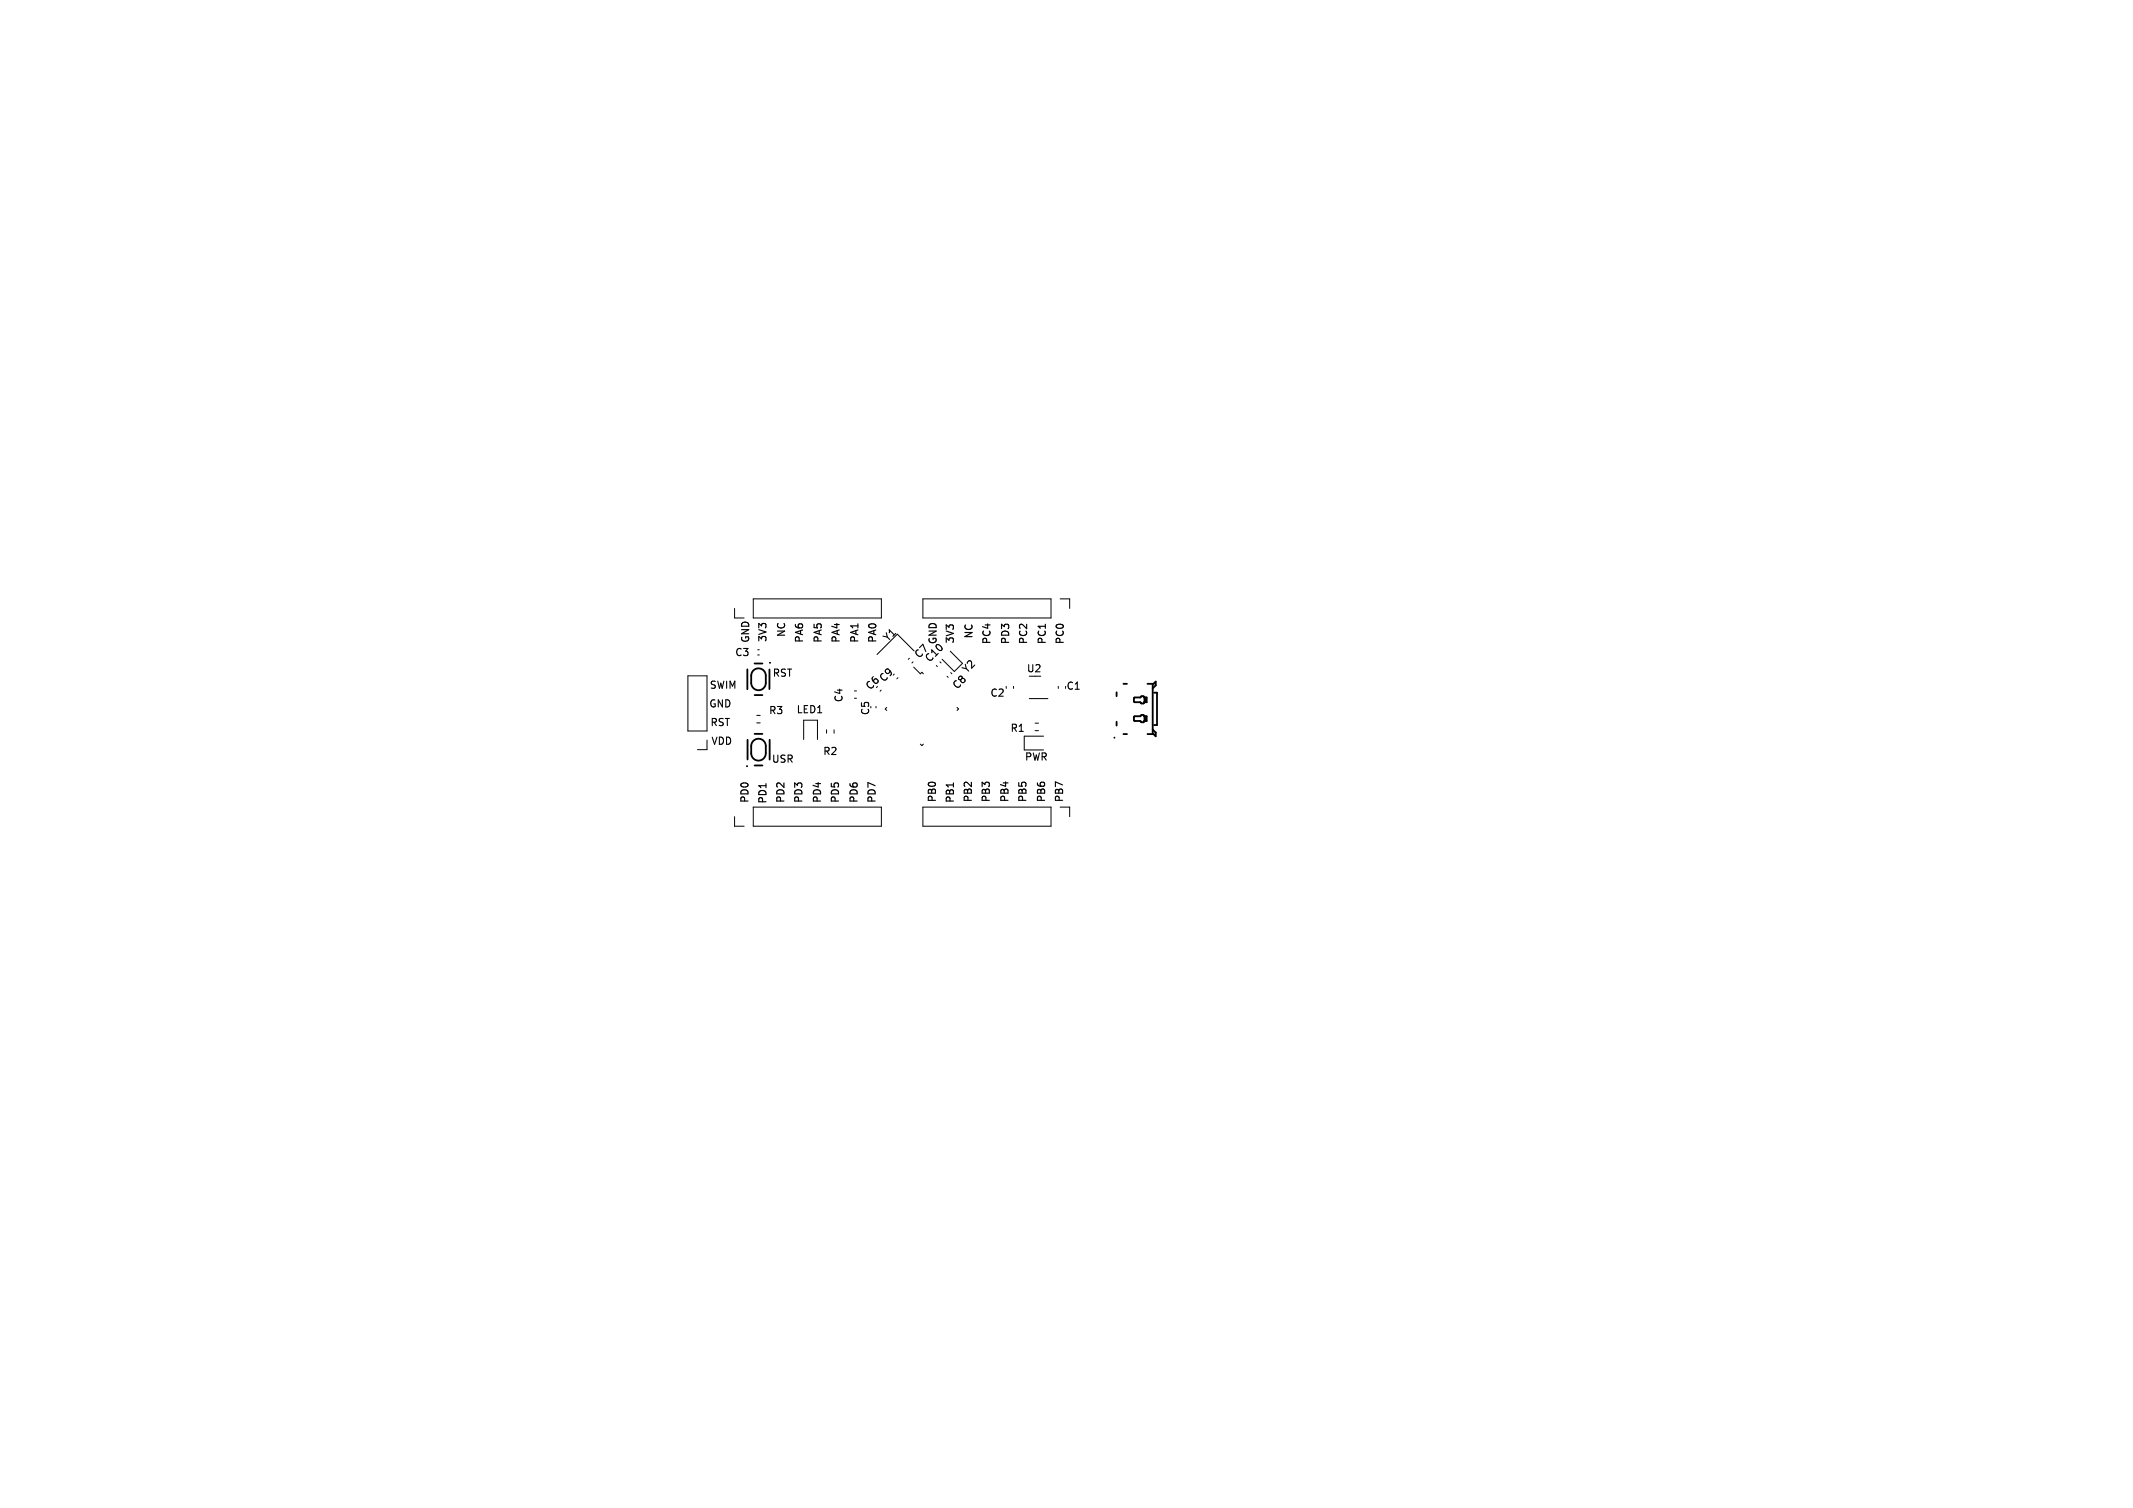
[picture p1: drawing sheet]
<svg xmlns="http://www.w3.org/2000/svg" width="297mm" height="210mm" viewBox="0 0 297 210" stroke-linecap="round" stroke-linejoin="round" font-family="sans-serif">
<defs><g id="words">
<g font-size="1.4">
<text x="104.5" y="89.6" transform="rotate(-90 104.5 89.6)">GND</text>
<text x="106.9" y="89.5" transform="rotate(-90 106.9 89.5)">3V3</text>
<text x="109.5" y="88.8" transform="rotate(-90 109.5 88.8)">NC</text>
<text x="112" y="89.6" transform="rotate(-90 112 89.6)">PA6</text>
<text x="114.6" y="89.6" transform="rotate(-90 114.6 89.6)">PA5</text>
<text x="117.1" y="89.6" transform="rotate(-90 117.1 89.6)">PA4</text>
<text x="119.7" y="89.6" transform="rotate(-90 119.7 89.6)">PA1</text>
<text x="122.2" y="89.6" transform="rotate(-90 122.2 89.6)">PA0</text>
<text x="123.7" y="89.6" transform="rotate(-45 123.7 89.6)">Y1</text>
<text x="130.6" y="89.8" transform="rotate(-90 130.6 89.8)">GND</text>
<text x="133" y="89.7" transform="rotate(-90 133 89.7)">3V3</text>
<text x="135.6" y="89" transform="rotate(-90 135.6 89)">NC</text>
<text x="138.1" y="89.8" transform="rotate(-90 138.1 89.8)">PC4</text>
<text x="140.7" y="89.8" transform="rotate(-90 140.7 89.8)">PD3</text>
<text x="143.2" y="89.8" transform="rotate(-90 143.2 89.8)">PC2</text>
<text x="145.8" y="89.8" transform="rotate(-90 145.8 89.8)">PC1</text>
<text x="148.3" y="89.8" transform="rotate(-90 148.3 89.8)">PC0</text>
<text x="102.3" y="91.6">C3</text>
<text x="107.5" y="94.5">RST</text>
<text x="123.1" y="95.3" transform="rotate(-45 123.1 95.3)">C9</text>
<text x="128" y="92" transform="rotate(-45 128 92)">C7</text>
<text x="129.5" y="92.5" transform="rotate(-45 129.5 92.5)">C10</text>
<text x="134.7" y="94" transform="rotate(-45 134.7 94)">Y2</text>
<text x="142.9" y="93.8">U2</text>
<text x="98.7" y="98.7">GND</text>
<text x="98.7" y="96.1">SWIM</text>
<text x="98.8" y="101.3">RST</text>
<text x="107" y="99.7">R3</text>
<text x="110.8" y="99.5">LED1</text>
<text x="117.5" y="97.9" transform="rotate(-90 117.5 97.9)">C4</text>
<text x="121.2" y="99.7" transform="rotate(-90 121.2 99.7)">C5</text>
<text x="121.2" y="96.4" transform="rotate(-45 121.2 96.4)">C6</text>
<text x="133.3" y="96.3" transform="rotate(-45 133.3 96.3)">C8</text>
<text x="137.8" y="97.2">C2</text>
<text x="148.4" y="96.3">C1</text>
<text x="98.9" y="103.9">VDD</text>
<text x="107.4" y="106.4">USR</text>
<text x="114.5" y="105.3">R2</text>
<text x="140.6" y="102.1">R1</text>
<text x="142.6" y="106.1">PWR</text>
<text x="104.4" y="111.9" transform="rotate(-90 104.4 111.9)">PD0</text>
<text x="106.9" y="112" transform="rotate(-90 106.9 112)">PD1</text>
<text x="109.4" y="111.9" transform="rotate(-90 109.4 111.9)">PD2</text>
<text x="111.9" y="111.9" transform="rotate(-90 111.9 111.9)">PD3</text>
<text x="114.5" y="111.9" transform="rotate(-90 114.5 111.9)">PD4</text>
<text x="117" y="111.9" transform="rotate(-90 117 111.9)">PD5</text>
<text x="119.6" y="111.9" transform="rotate(-90 119.6 111.9)">PD6</text>
<text x="122.1" y="111.9" transform="rotate(-90 122.1 111.9)">PD7</text>
<text x="130.5" y="111.8" transform="rotate(-90 130.5 111.8)">PB0</text>
<text x="133" y="111.9" transform="rotate(-90 133 111.9)">PB1</text>
<text x="135.5" y="111.8" transform="rotate(-90 135.5 111.8)">PB2</text>
<text x="138" y="111.8" transform="rotate(-90 138 111.8)">PB3</text>
<text x="140.6" y="111.8" transform="rotate(-90 140.6 111.8)">PB4</text>
<text x="143.1" y="111.8" transform="rotate(-90 143.1 111.8)">PB5</text>
<text x="145.7" y="111.8" transform="rotate(-90 145.7 111.8)">PB6</text>
<text x="148.2" y="111.8" transform="rotate(-90 148.2 111.8)">PB7</text>
</g>
</g></defs>
<path d="M132.8 109v.6" fill="none" stroke="#000" stroke-width=".16"/>
<g fill="none" stroke="#000" stroke-width=".14">
<path d="M95.8 94.1h2.6v7.7h-2.6zM102.3 84.7v1.4h1.3M104.9 83.4h17.8v2.7h-17.8zM105.4 99.6h.5M105.5 90.5h.2M105.5 91.2h.2M119 96.2h.3M119 97.2h.3M122 98.4v.2M123.5 98.5l-.2 .2 .2 .2M125 94.4l-.1 .1M126.6 91.7l-.1 .1"/>
<path d="M127.2 92.9l1 .9 .2-.2 .2 .2M127.3 90.7l-2.4-2.4-2.8 2.8M128.5 83.4h17.8v2.7h-17.8zM131.9 94.2l.1 .1M132.3 90.7l1.7 1.7-1.1 1.1-1.7-1.7M132.4 93.7l.1 .1M133.3 98.5l.2 .2-.2 .2M140.1 95.6v.3M141.1 95.6v.3M143.3 97.3h2.6M147.4 95.6v.3M147.6 83.4h1.3v1.3"/>
<path d="M98.4 103.1v1.3h-1.3M102.3 113.7v1.4h1.3M104.9 112.4h17.8v2.7h-17.8zM105.4 100.7h.5M111.9 103v-2.7h1.9v2.7M115.1 101.6v.5M116.1 101.6v.5M128.2 103.6l.2 .2 .2-.2M128.5 112.4h17.8v2.7h-17.8zM144.1 101.8h.5M144.1 100.7h.5M145.3 102.5h-2.7v1.9h2.7"/>
<path d="M147.6 112.4h1.3v1.3"/>
</g>
<g fill="none" stroke="#000" stroke-width=".25">
<path d="M104.1 93.2v2.8M104.9 93.4a1.02 1.02 0 0 1 1.1-.2 1.02 1.02 0 0 1 .6 .9v1a1.02 1.02 0 0 1-1 1 1.02 1.02 0 0 1-1-1v-1.2zM105.1 96.8h1.1M105.1 92.4h1.1M107.1 93.2v2.8M155.5 96.4v.6M156.4 95.2h.5M157.9 99.8v.6h.8l.2 .2M158 99.7h.7M158 97.1h.7M158 99.8l-.1 .1M158 97.1l-.1 .1v.6h.8l.1 .1"/>
<path d="M158.8 99.7l-.1 .1M158.8 97.9l.4 .1M158.9 99.6l-.1 .1M159 99.6h.2M159.2 99.6l.1 .1h.4v.7h-.4v.1M159.2 97l.1 .1h.4v.7h-.4l-.1 .2M159.2 97h-.3l-.2 .1M159.4 97.1v.7M159.4 99.7v.7M159.8 95.2h.8l.3-.3v.5l-.4 .5M160.5 95.2v7M160.7 96.5h.4v4.5h-.4"/>
<path d="M104.1 103v2.8M104.9 103.2a1.02 1.02 0 0 1 1.1-.2 1.02 1.02 0 0 1 .6 .9v1a1.02 1.02 0 0 1-1 1 1.02 1.02 0 0 1-1-1v-1.2zM105.1 106.6h1.1M105.1 102.2h1.1M107.2 103v2.8M155.5 100.5v.5M156.4 102.2h.5M159 100.6h.2M159.3 100.5l-.1 .1M160.5 101.6l.4 .4v.5l-.3-.3h-.8"/>
</g>
<g fill="#000" stroke="#000" stroke-width=".14">
<circle cx="107.2" cy="92.3" r=".06"/>
<circle cx="104" cy="106.7" r=".06"/>
<circle cx="155.2" cy="102.7" r=".06"/>
</g>
<use href="#words"/>
</svg>
